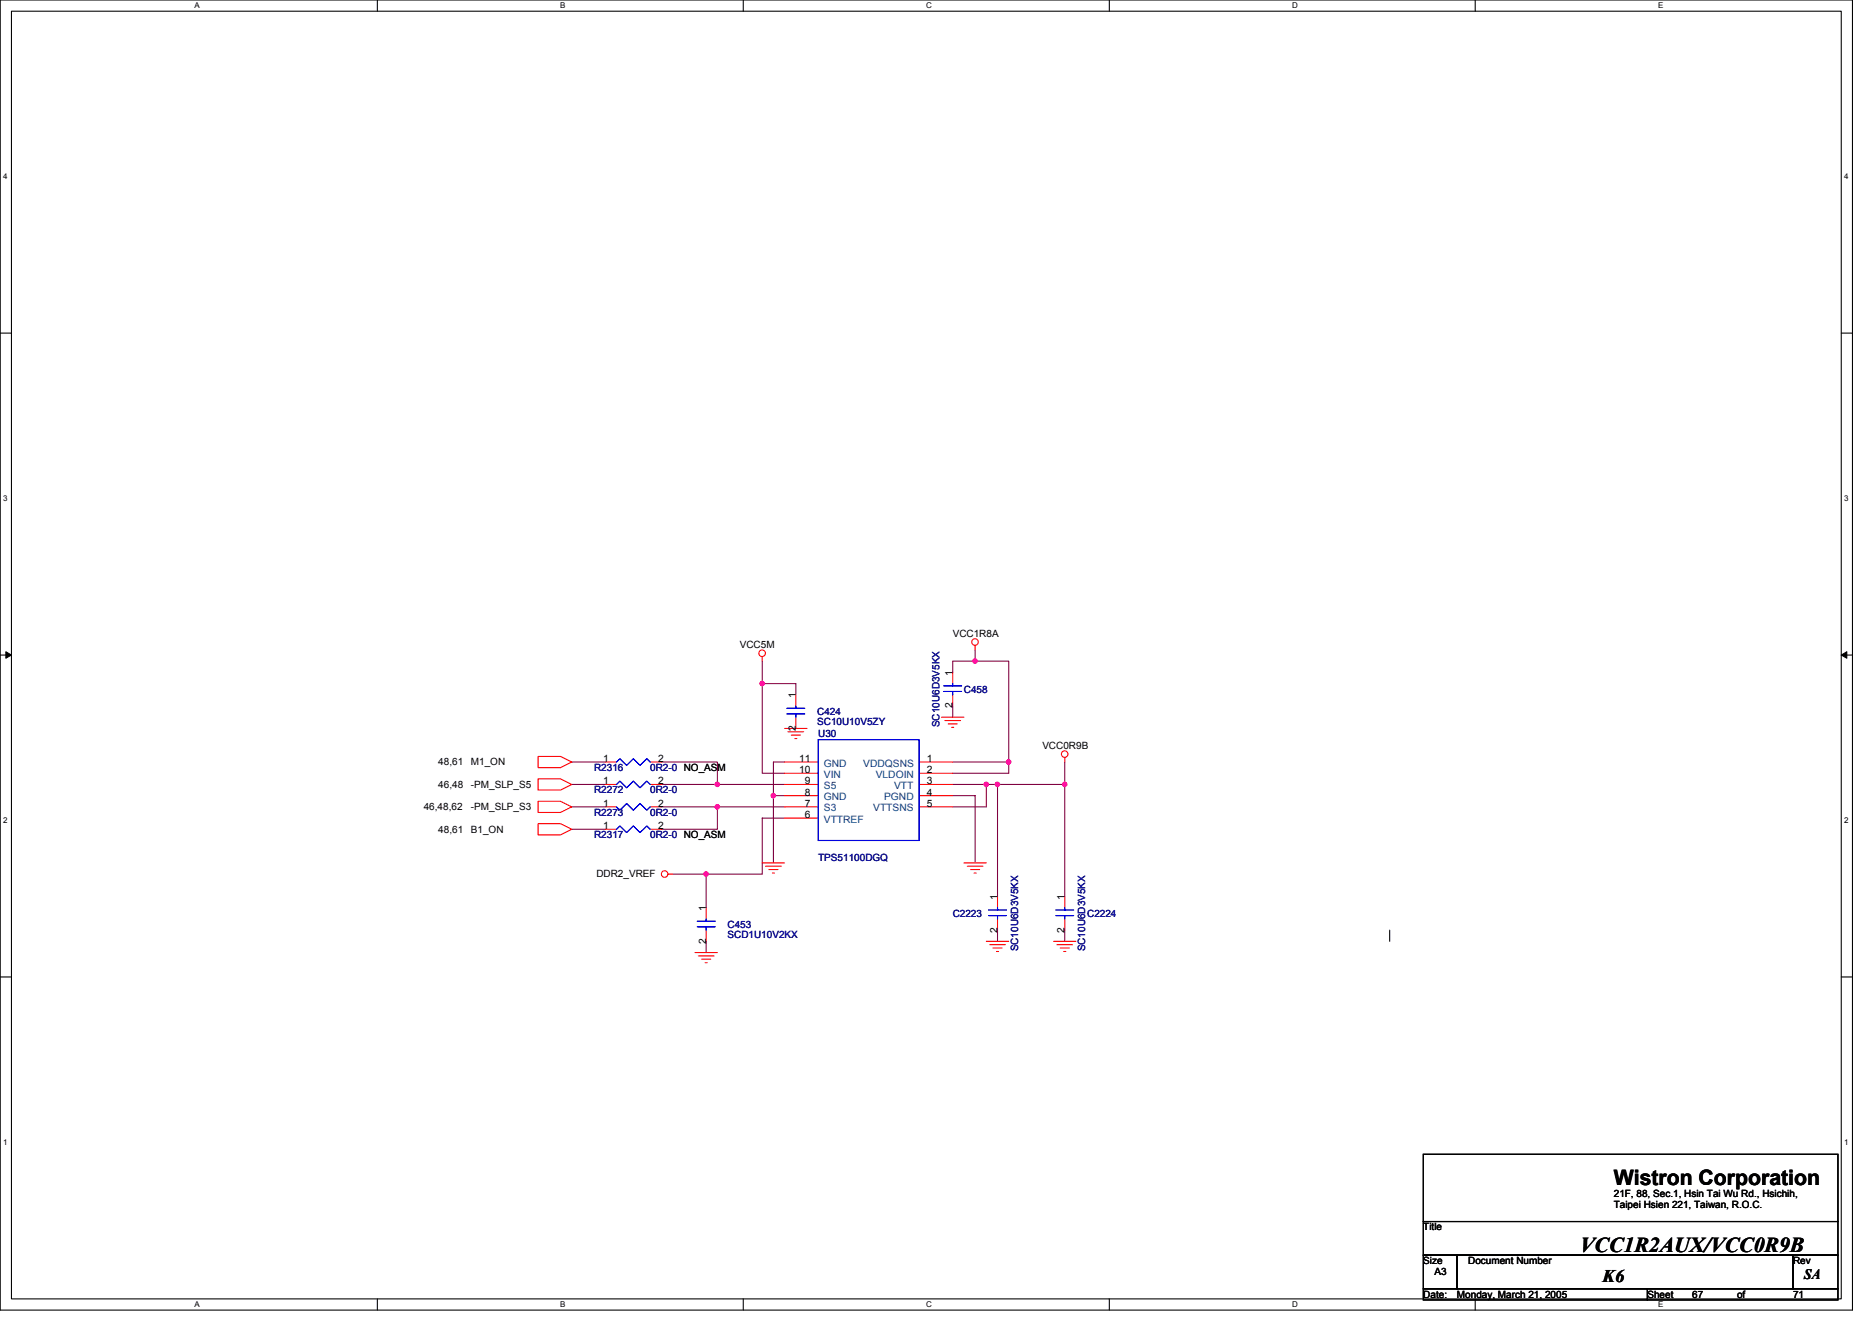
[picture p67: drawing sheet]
<svg xmlns="http://www.w3.org/2000/svg" width="297mm" height="210mm" viewBox="0 0 297 210" stroke-linecap="round" stroke-linejoin="round" font-family="sans-serif">
<defs><g id="words">
<g font-size="3.4">
<text x="256.1" y="188">Wistron Corporation</text>
<text x="250.7" y="198.6">VCC1R2AUX/VCC0R9B</text>
</g>
<text font-size="2.8" x="254.3" y="203.5">K6</text>
<text font-size="2.3" x="286.3" y="203">SA</text>
<g font-size="1.6">
<text x="151.2" y="101">VCC1R8A</text>
<text x="117.4" y="102.8">VCC5M</text>
<text x="151.1" y="107.2" transform="rotate(-90 151.1 107.2)">1</text>
<text x="126.3" y="110.8" transform="rotate(-90 126.3 110.8)">1</text>
<text x="151.1" y="112.4" transform="rotate(-90 151.1 112.4)">2</text>
<text x="126.3" y="116" transform="rotate(-90 126.3 116)">2</text>
<text x="165.4" y="118.8">VCC0R9B</text>
<text x="69.6" y="125">46,48</text>
<text x="69.6" y="121.4">48,61</text>
<text x="74.7" y="125">-PM_SLP_S5</text>
<text x="74.7" y="121.4">M1_ON</text>
<text x="95.7" y="124.4">1</text>
<text x="95.7" y="120.9">1</text>
<text x="104.4" y="124.4">2</text>
<text x="104.4" y="120.9">2</text>
<text x="126.8" y="122.7">10</text>
<text x="126.8" y="120.9">11</text>
<text x="127.7" y="124.4">9</text>
<text x="147.1" y="124.4">3</text>
<text x="147.1" y="120.9">1</text>
<text x="147.1" y="122.7">2</text>
<text x="67.2" y="128.5">46,48,62</text>
<text x="74.7" y="128.5">-PM_SLP_S3</text>
<text x="95.7" y="128">1</text>
<text x="95.7" y="131.6">1</text>
<text x="104.4" y="128">2</text>
<text x="104.4" y="131.6">2</text>
<text x="127.7" y="126.2">8</text>
<text x="127.7" y="128">7</text>
<text x="127.7" y="129.8">6</text>
<text x="147.1" y="128">5</text>
<text x="147.1" y="126.2">4</text>
<text x="69.6" y="132.1">48,61</text>
<text x="74.7" y="132.1">B1_ON</text>
<text x="94.6" y="139.2">DDR2_VREF</text>
<text x="158.3" y="142.8" transform="rotate(-90 158.3 142.8)">1</text>
<text x="168.9" y="142.8" transform="rotate(-90 168.9 142.8)">1</text>
<text x="112" y="149.7" transform="rotate(-90 112 149.7)">2</text>
<text x="112" y="144.5" transform="rotate(-90 112 144.5)">1</text>
<text x="158.3" y="148" transform="rotate(-90 158.3 148)">2</text>
<text x="168.9" y="148" transform="rotate(-90 168.9 148)">2</text>
<text x="256.1" y="189.9">21F, 88, Sec.1, Hsin Tai Wu Rd., Hsichih,</text>
<text x="256.1" y="191.7">Taipei Hsien 221, Taiwan, R.O.C.</text>
<text x="225.8" y="195.2">Title</text>
<text x="225.8" y="200.6">Size</text>
<text x="227.6" y="202.3">A3</text>
<text x="233" y="200.6">Document Number</text>
<text x="284.5" y="200.6">Rev</text>
<text x="225.8" y="205.9">Date:</text>
<text x="231.2" y="205.9">Monday, March 21, 2005</text>
<text x="261.4" y="205.9">Sheet</text>
<text x="268.5" y="205.9">67</text>
<text x="275.6" y="205.9">of</text>
<text x="284.5" y="205.9">71</text>
</g>
<g font-size="1.6" fill="#000080">
<text x="129.7" y="113.4">C424</text>
<text x="152.9" y="109.9">C458</text>
<text x="129.7" y="115">SC10U10V5ZY</text>
<text x="129.8" y="117">U30</text>
<text x="149.1" y="115.4" transform="rotate(-90 149.1 115.4)">SC10U6D3V5KX</text>
<text x="94.3" y="125.9">R2272</text>
<text x="94.3" y="122.3">R2316</text>
<text x="103.2" y="125.9">0R2-0</text>
<text x="103.2" y="122.3">0R2-0 NO_ASM</text>
<text x="94.3" y="129.4">R2273</text>
<text x="103.2" y="129.4">0R2-0</text>
<text x="94.3" y="133">R2317</text>
<text x="103.2" y="133">0R2-0 NO_ASM</text>
<text x="129.8" y="136.5">TPS51100DGQ</text>
<text x="115.4" y="147.2">C453</text>
<text x="115.4" y="148.8">SCD1U10V2KX</text>
<text x="151.2" y="145.4">C2223</text>
<text x="172.5" y="145.4">C2224</text>
<text x="161.5" y="151" transform="rotate(-90 161.5 151)">SC10U6D3V5KX</text>
<text x="172.2" y="151" transform="rotate(-90 172.2 151)">SC10U6D3V5KX</text>
</g>
<g font-size="1.6" fill="#004080">
<text x="130.7" y="123.4">VIN</text>
<text x="130.7" y="125.2">S5</text>
<text x="130.7" y="121.6">GND</text>
<text x="137" y="121.6">VDDQSNS</text>
<text x="139" y="123.4">VLDOIN</text>
<text x="141.9" y="125.2">VTT</text>
<text x="130.7" y="127">GND</text>
<text x="130.7" y="128.7">S3</text>
<text x="130.7" y="130.5">VTTREF</text>
<text x="138.6" y="128.7">VTTSNS</text>
<text x="140.3" y="127">PGND</text>
</g>
<g font-size="1.3">
<text x="30.8" y="1.3">A</text>
<text x="88.9" y="1.3">B</text>
<text x="147" y="1.3">C</text>
<text x="205" y="1.3">D</text>
<text x="263.1" y="1.3">E</text>
<text x=".5" y="28.4">4</text>
<text x="292.6" y="28.4">4</text>
<text x=".5" y="79.5">3</text>
<text x="292.6" y="79.5">3</text>
<text x=".5" y="130.6">2</text>
<text x="292.6" y="130.6">2</text>
<text x=".5" y="181.7">1</text>
<text x="292.6" y="181.7">1</text>
<text x="30.8" y="207.4">A</text>
<text x="88.9" y="207.4">B</text>
<text x="147" y="207.4">C</text>
<text x="205" y="207.4">D</text>
<text x="263.1" y="207.4">E</text>
</g>
</g></defs>
<path d="M0 0h293.9v207.9h-293.9zM1.8 1.8h290.4v204.3h-290.4z" fill="none" stroke="#000" stroke-width=".17"/>
<g fill="#fff">
<path d="M30.8 .2h.9v1.4h-.9z"/>
<path d="M30.8 206.3h.9v1.4h-.9z"/>
</g>
<path d="M59.9 0v1.8M59.9 206.1v1.8" fill="none" stroke="#000" stroke-width=".17"/>
<g fill="#fff">
<path d="M88.9 .2h.8v1.4h-.8z"/>
<path d="M88.9 206.3h.8v1.4h-.8z"/>
</g>
<path d="M117.9 0v1.8M117.9 206.1v1.8" fill="none" stroke="#000" stroke-width=".17"/>
<g fill="#fff">
<path d="M147 .2h.9v1.4h-.9z"/>
<path d="M147 206.3h.9v1.4h-.9z"/>
</g>
<path d="M176 0v1.8M176 206.1v1.8" fill="none" stroke="#000" stroke-width=".17"/>
<g fill="#fff">
<path d="M205 .2h.9v1.4h-.9z"/>
<path d="M205 206.3h.9v1.4h-.9z"/>
</g>
<path d="M234.1 0v1.8M234.1 206.1v1.8" fill="none" stroke="#000" stroke-width=".17"/>
<g fill="#fff">
<path d="M263.1 .2h.8v1.4h-.8z"/>
<path d="M263.1 206.3h.8v1.4h-.8z"/>
<path d="M.5 27.3h.7v1.4h-.7z"/>
<path d="M292.6 27.3h.7v1.4h-.7z"/>
<path d="M.5 78.4h.7v1.4h-.7z"/>
<path d="M292.6 78.4h.7v1.4h-.7z"/>
</g>
<path d="M0 52.9h1.8M292.2 52.9h1.7" fill="none" stroke="#000" stroke-width=".17"/>
<g fill="#fff">
<path d="M.5 129.5h.7v1.4h-.7z"/>
<path d="M292.6 129.5h.7v1.4h-.7z"/>
</g>
<path d="M0 103.9h1.8M292.2 103.9h1.7" fill="none" stroke="#000" stroke-width=".17"/>
<path d="M.9 103.4l.9 .5-.9 .5zM292.2 103.9l.8-.5v1z" fill="#000" stroke="#000" stroke-width=".16"/>
<g fill="#fff">
<path d="M.5 180.5h.7v1.4h-.7z"/>
<path d="M292.6 180.5h.7v1.4h-.7z"/>
</g>
<path d="M0 155h1.8M220.5 147.6v1.8M292.2 155h1.7M225.8 183.1h65.8v10.7h-65.8zM225.8 193.8h65.8v5.3h-65.8zM225.8 199.1h5.4v5.4h-5.4zM231.2 199.1h53.3v5.4h-53.3zM284.5 199.1h7.1v5.4h-7.1zM225.8 204.5h35.6v1.7h-35.6zM261.4 204.5h30.2v1.7h-30.2z" fill="none" stroke="#000" stroke-width=".17"/>
<g fill="none" stroke="#800040" stroke-width=".17">
<path d="M120.9 108.5v14.2h3.6M120.9 108.5h5.4v1.7M120.9 104.9v3.6M151.2 106.7v-1.8h8.9v17.8h-8.9M151.2 112v1.8M154.7 103.1v1.8M90.7 124.5h5.4M90.7 128h5.4M90.7 120.9h5.4M90.7 131.6h5.4M104.9 120.9h8.9v3.6h10.7M104.9 124.5h8.9"/>
<path d="M104.9 128h19.6M112.1 138.7v5.3M113.8 128v3.6h-8.9M124.5 126.2h-1.8v10.7M124.5 120.9h-1.8v5.3M124.5 129.8h-3.6v8.9h-14.2M151.2 124.5h17.7M151.2 120.9h8.9M151.2 126.2h3.5v10.7M156.5 124.5v3.5h-5.3M158.3 124.5v17.7M168.9 120.9v21.3"/>
<path d="M112.1 149.4v1.7M158.3 147.6v1.8M168.9 147.6v1.8"/>
</g>
<g fill="#f0f" stroke="#f0f" stroke-width=".17">
<circle cx="154.7" cy="104.9" r=".35"/>
<circle cx="160" cy="120.9" r=".35"/>
<circle cx="158.3" cy="124.4" r=".35"/>
<circle cx="113.8" cy="124.4" r=".35"/>
<circle cx="156.5" cy="124.4" r=".35"/>
<circle cx="168.9" cy="124.4" r=".35"/>
<circle cx="120.9" cy="108.4" r=".35"/>
<circle cx="122.7" cy="126.2" r=".35"/>
<circle cx="112" cy="138.7" r=".35"/>
<circle cx="113.8" cy="128" r=".35"/>
</g>
<g fill="none" stroke="#f00" stroke-width=".17">
<path d="M120.9 104.2v.7M124.5 115.6h3.6M125 116.1h2.5M125.6 116.6h1.4M126.1 117.2h.3M126.3 110.2v1.8M126.3 113.8v1.8M149.4 113.8h3.5M149.9 114.3h2.5M150.4 114.9h1.5M151 115.4h.3M151.2 106.7v1.8"/>
<path d="M151.2 110.2v1.8M154.7 102.4v.7M85.4 127.1h3.5l1.8 .9-1.8 .9h-3.5zM85.4 123.6h3.5l1.8 .9-1.8 .8h-3.5zM85.4 120h3.5l1.8 .9-1.8 .9h-3.5zM85.4 130.7h3.5l1.8 .9-1.8 .9h-3.5zM96.1 120.9h1.7M96.1 124.5h1.7M96.1 128h1.7M96.1 131.6h1.7M103.2 120.9h1.7M103.2 124.5h1.7"/>
<path d="M103.2 128h1.7M103.2 131.6h1.7M106 138.7h.7M120.9 136.9h3.6M121.5 137.4h2.5M122 138h1.4M122.6 138.5h.3M124.5 120.9h5.3M124.5 122.7h5.3M124.5 124.5h5.3M124.5 126.2h5.3M124.5 128h5.3"/>
<path d="M124.5 129.8h5.3M145.8 120.9h5.4M145.8 122.7h5.4M145.8 124.5h5.4M145.8 126.2h5.4M145.8 128h5.4M152.9 136.9h3.6M153.5 137.4h2.5M154 138h1.4M154.6 138.5h.3M168.9 120.2v.7M110.3 151.1h3.5"/>
<path d="M110.8 151.7h2.5M111.3 152.2h1.5M111.9 152.7h.3M112.1 144v1.8M112.1 147.6v1.8M156.5 149.4h3.6M157 149.9h2.5M157.6 150.4h1.4M158.1 151h.4M158.3 142.2v1.8M158.3 145.8v1.8M167.2 149.4h3.5"/>
<path d="M167.7 149.9h2.5M168.2 150.4h1.5M168.8 151h.3M168.9 142.2v1.8M168.9 145.8v1.8"/>
<circle cx="120.9" cy="103.6" r=".52"/>
<circle cx="154.7" cy="101.9" r=".52"/>
<circle cx="168.9" cy="119.6" r=".52"/>
<circle cx="105.5" cy="138.7" r=".52"/>
</g>
<g fill="none" stroke="#00f" stroke-width=".17">
<path d="M124.9 112.4h2.8M124.9 113.3h2.8M126.3 112v.4M126.3 113.3v.5M129.8 117.3h16v16h-16zM149.8 108.8h2.8M149.8 109.7h2.8M151.2 108.5v.3M151.2 109.7v.5M97.8 124.5l.6-.6 1 1.1 1.1-1.1 1.1 1.1 1-1.1 .6 .6M97.8 128l.6 .5 1-1 1.1 1 1.1-1 1 1 .6-.5M97.8 120.9l.6-.5 1 1 1.1-1 1.1 1 1-1 .6 .5"/>
<path d="M97.8 131.6l.6-.6 1 1.1 1.1-1.1 1.1 1.1 1-1.1 .6 .6M110.6 146.2h2.9M110.6 147h2.9M112.1 145.8v.4M112.1 147v.6M156.9 144.4h2.8M156.9 145.3h2.8M158.3 144v.4M158.3 145.3v.5M167.5 144.4h2.9M167.5 145.3h2.9M168.9 144v.4"/>
<path d="M168.9 145.3v.5"/>
</g>
<use href="#words"/>
</svg>
